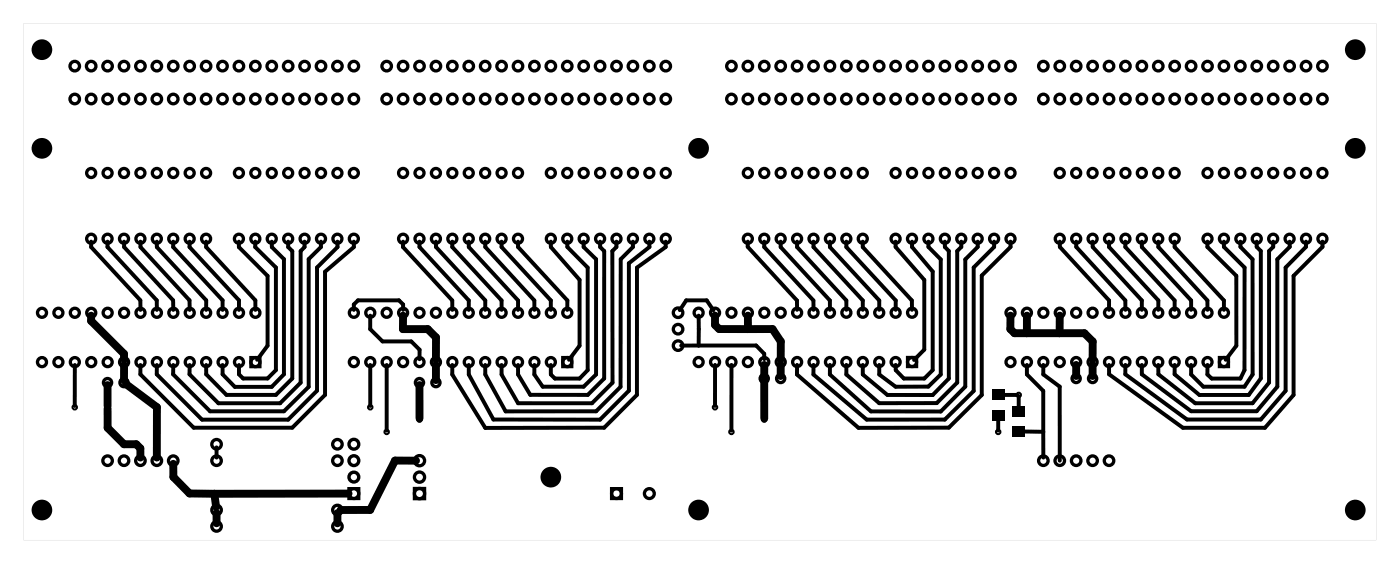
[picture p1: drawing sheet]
<svg xmlns="http://www.w3.org/2000/svg" width="217mm" height="87mm" viewBox="0 0 217 87" stroke-linecap="round" stroke-linejoin="round" font-family="sans-serif">
<g fill="#000">
<path d="M153.5 60.2h1.9v1.6h-1.9zM153.5 63.3h1.9v1.6h-1.9zM156.7 62.8h1.9v1.6h-1.9zM156.7 65.9h1.9v1.6h-1.9z"/>
<path d="M3.6 3.6v79.8h209.3v-79.8zM3.6 3.6h209.3v79.8h-209.3z"/>
<path d="M53.7 75.2v2.1h2.1v-2.1zM53.9 75.5v.2h1.6v-.2h-.2v1.6h.2v-.3h-1.6v.3h.3v-1.6z"/>
</g>
<g fill="none" stroke="#000" stroke-width=".51">
<path d="M38.8 55.2h1.4v1.4h-1.4zM87.1 55.2h1.4v1.4h-1.4zM140.4 55.2h1.4v1.4h-1.4zM188.7 55.2h1.4v1.4h-1.4zM64.1 75.5h1.6v1.5h-1.6zM94.6 75.5h1.5v1.5h-1.5z"/>
<circle cx="11.6" cy="10.2" r=".74"/>
<circle cx="11.6" cy="15.3" r=".74"/>
<circle cx="14.1" cy="10.2" r=".74"/>
<circle cx="14.1" cy="15.3" r=".74"/>
<circle cx="16.6" cy="10.2" r=".74"/>
<circle cx="16.6" cy="15.3" r=".74"/>
<circle cx="19.2" cy="15.3" r=".74"/>
<circle cx="19.2" cy="10.2" r=".74"/>
<circle cx="21.7" cy="15.3" r=".74"/>
<circle cx="21.7" cy="10.2" r=".74"/>
<circle cx="24.3" cy="15.3" r=".74"/>
<circle cx="24.3" cy="10.2" r=".74"/>
<circle cx="26.8" cy="15.3" r=".74"/>
<circle cx="26.8" cy="10.2" r=".74"/>
<circle cx="29.3" cy="15.3" r=".74"/>
<circle cx="29.3" cy="10.2" r=".74"/>
<circle cx="31.9" cy="10.2" r=".74"/>
<circle cx="31.9" cy="15.3" r=".74"/>
<circle cx="34.4" cy="15.3" r=".74"/>
<circle cx="34.4" cy="10.2" r=".74"/>
<circle cx="37" cy="15.3" r=".74"/>
<circle cx="37" cy="10.2" r=".74"/>
<circle cx="39.5" cy="15.3" r=".74"/>
<circle cx="39.5" cy="10.2" r=".74"/>
<circle cx="42" cy="15.3" r=".74"/>
<circle cx="42" cy="10.2" r=".74"/>
<circle cx="44.6" cy="15.3" r=".74"/>
<circle cx="44.6" cy="10.2" r=".74"/>
<circle cx="47.1" cy="15.3" r=".74"/>
<circle cx="47.1" cy="10.2" r=".74"/>
<circle cx="49.7" cy="15.3" r=".74"/>
<circle cx="49.7" cy="10.2" r=".74"/>
<circle cx="52.2" cy="15.3" r=".74"/>
<circle cx="52.2" cy="10.2" r=".74"/>
<circle cx="54.7" cy="10.2" r=".74"/>
<circle cx="54.7" cy="15.3" r=".74"/>
<circle cx="59.8" cy="15.3" r=".74"/>
<circle cx="59.8" cy="10.2" r=".74"/>
<circle cx="62.4" cy="15.3" r=".74"/>
<circle cx="62.4" cy="10.2" r=".74"/>
<circle cx="64.9" cy="10.2" r=".74"/>
<circle cx="64.9" cy="15.3" r=".74"/>
<circle cx="67.4" cy="15.3" r=".74"/>
<circle cx="67.4" cy="10.2" r=".74"/>
<circle cx="70" cy="15.3" r=".74"/>
<circle cx="70" cy="10.2" r=".74"/>
<circle cx="72.5" cy="10.2" r=".74"/>
<circle cx="72.5" cy="15.3" r=".74"/>
<circle cx="75.1" cy="15.3" r=".74"/>
<circle cx="75.1" cy="10.2" r=".74"/>
<circle cx="77.6" cy="15.3" r=".74"/>
<circle cx="77.6" cy="10.2" r=".74"/>
<circle cx="80.1" cy="15.3" r=".74"/>
<circle cx="80.1" cy="10.2" r=".74"/>
<circle cx="82.7" cy="15.3" r=".74"/>
<circle cx="82.7" cy="10.2" r=".74"/>
<circle cx="85.2" cy="10.2" r=".74"/>
<circle cx="85.2" cy="15.3" r=".74"/>
<circle cx="87.8" cy="10.2" r=".74"/>
<circle cx="87.8" cy="15.3" r=".74"/>
<circle cx="90.3" cy="10.2" r=".74"/>
<circle cx="90.3" cy="15.3" r=".74"/>
<circle cx="92.8" cy="15.3" r=".74"/>
<circle cx="92.8" cy="10.2" r=".74"/>
<circle cx="95.4" cy="15.3" r=".74"/>
<circle cx="95.4" cy="10.2" r=".74"/>
<circle cx="97.9" cy="10.2" r=".74"/>
<circle cx="97.9" cy="15.3" r=".74"/>
<circle cx="100.5" cy="10.2" r=".74"/>
<circle cx="100.5" cy="15.3" r=".74"/>
<circle cx="103" cy="15.3" r=".74"/>
<circle cx="103" cy="10.2" r=".74"/>
<circle cx="113.2" cy="15.3" r=".74"/>
<circle cx="113.2" cy="10.2" r=".74"/>
<circle cx="115.7" cy="15.3" r=".74"/>
<circle cx="115.7" cy="10.2" r=".74"/>
<circle cx="118.2" cy="15.3" r=".74"/>
<circle cx="118.2" cy="10.2" r=".74"/>
<circle cx="120.8" cy="15.3" r=".74"/>
<circle cx="120.8" cy="10.2" r=".74"/>
<circle cx="123.3" cy="10.2" r=".74"/>
<circle cx="123.3" cy="15.3" r=".74"/>
<circle cx="125.9" cy="15.3" r=".74"/>
<circle cx="125.9" cy="10.2" r=".74"/>
<circle cx="128.4" cy="15.3" r=".74"/>
<circle cx="128.4" cy="10.2" r=".74"/>
<circle cx="130.9" cy="15.3" r=".74"/>
<circle cx="130.9" cy="10.2" r=".74"/>
<circle cx="133.5" cy="15.3" r=".74"/>
<circle cx="133.5" cy="10.2" r=".74"/>
<circle cx="136" cy="10.2" r=".74"/>
<circle cx="136" cy="15.3" r=".74"/>
<circle cx="138.6" cy="10.2" r=".74"/>
<circle cx="138.6" cy="15.3" r=".74"/>
<circle cx="141.1" cy="15.3" r=".74"/>
<circle cx="141.1" cy="10.2" r=".74"/>
<circle cx="143.6" cy="15.3" r=".74"/>
<circle cx="143.6" cy="10.2" r=".74"/>
<circle cx="146.2" cy="15.3" r=".74"/>
<circle cx="146.2" cy="10.2" r=".74"/>
<circle cx="148.7" cy="10.2" r=".74"/>
<circle cx="148.7" cy="15.3" r=".74"/>
<circle cx="151.3" cy="15.3" r=".74"/>
<circle cx="151.3" cy="10.2" r=".74"/>
<circle cx="153.8" cy="10.2" r=".74"/>
<circle cx="153.8" cy="15.3" r=".74"/>
<circle cx="156.3" cy="10.2" r=".74"/>
<circle cx="156.3" cy="15.3" r=".74"/>
<circle cx="161.4" cy="10.2" r=".74"/>
<circle cx="161.4" cy="15.3" r=".74"/>
<circle cx="164" cy="15.3" r=".74"/>
<circle cx="164" cy="10.2" r=".74"/>
<circle cx="166.5" cy="15.3" r=".74"/>
<circle cx="166.5" cy="10.2" r=".74"/>
<circle cx="169" cy="10.2" r=".74"/>
<circle cx="169" cy="15.3" r=".74"/>
<circle cx="171.6" cy="15.3" r=".74"/>
<circle cx="171.6" cy="10.2" r=".74"/>
<circle cx="174.1" cy="10.2" r=".74"/>
<circle cx="174.1" cy="15.3" r=".74"/>
<circle cx="176.7" cy="15.3" r=".74"/>
<circle cx="176.7" cy="10.2" r=".74"/>
<circle cx="179.2" cy="10.2" r=".74"/>
<circle cx="179.2" cy="15.3" r=".74"/>
<circle cx="181.7" cy="10.2" r=".74"/>
<circle cx="181.7" cy="15.3" r=".74"/>
<circle cx="184.3" cy="15.3" r=".74"/>
<circle cx="184.3" cy="10.2" r=".74"/>
<circle cx="186.8" cy="15.3" r=".74"/>
<circle cx="186.8" cy="10.2" r=".74"/>
<circle cx="189.4" cy="15.3" r=".74"/>
<circle cx="189.4" cy="10.2" r=".74"/>
<circle cx="191.9" cy="15.3" r=".74"/>
<circle cx="191.9" cy="10.2" r=".74"/>
<circle cx="194.4" cy="15.3" r=".74"/>
<circle cx="194.4" cy="10.2" r=".74"/>
<circle cx="197" cy="10.2" r=".74"/>
<circle cx="197" cy="15.3" r=".74"/>
<circle cx="199.5" cy="15.3" r=".74"/>
<circle cx="199.5" cy="10.2" r=".74"/>
<circle cx="202.1" cy="15.3" r=".74"/>
<circle cx="202.1" cy="10.2" r=".74"/>
<circle cx="204.6" cy="10.2" r=".74"/>
<circle cx="204.6" cy="15.3" r=".74"/>
<circle cx="14.1" cy="36.9" r=".7"/>
<circle cx="14.1" cy="26.7" r=".7"/>
<circle cx="16.6" cy="36.9" r=".7"/>
<circle cx="16.6" cy="26.7" r=".7"/>
<circle cx="19.2" cy="36.9" r=".7"/>
<circle cx="19.2" cy="26.7" r=".7"/>
<circle cx="21.7" cy="36.9" r=".7"/>
<circle cx="21.7" cy="26.7" r=".7"/>
<circle cx="24.3" cy="36.9" r=".7"/>
<circle cx="24.3" cy="26.7" r=".7"/>
<circle cx="26.8" cy="36.9" r=".7"/>
<circle cx="26.8" cy="26.7" r=".7"/>
<circle cx="29.3" cy="36.9" r=".7"/>
<circle cx="29.3" cy="26.7" r=".7"/>
<circle cx="31.9" cy="36.9" r=".7"/>
<circle cx="31.9" cy="26.7" r=".7"/>
<circle cx="37" cy="36.9" r=".7"/>
<circle cx="37" cy="26.7" r=".7"/>
<circle cx="39.5" cy="36.9" r=".7"/>
<circle cx="39.5" cy="26.7" r=".7"/>
<circle cx="42" cy="36.9" r=".7"/>
<circle cx="42" cy="26.7" r=".7"/>
<circle cx="44.6" cy="36.9" r=".7"/>
<circle cx="44.6" cy="26.7" r=".7"/>
<circle cx="47.1" cy="36.9" r=".7"/>
<circle cx="47.1" cy="26.7" r=".7"/>
<circle cx="49.7" cy="36.9" r=".7"/>
<circle cx="49.7" cy="26.7" r=".7"/>
<circle cx="52.2" cy="36.9" r=".7"/>
<circle cx="52.2" cy="26.7" r=".7"/>
<circle cx="54.7" cy="36.9" r=".7"/>
<circle cx="54.7" cy="26.7" r=".7"/>
<circle cx="62.4" cy="36.9" r=".7"/>
<circle cx="62.4" cy="26.7" r=".7"/>
<circle cx="64.9" cy="36.9" r=".7"/>
<circle cx="64.9" cy="26.7" r=".7"/>
<circle cx="67.4" cy="36.9" r=".7"/>
<circle cx="67.4" cy="26.7" r=".7"/>
<circle cx="70" cy="36.9" r=".7"/>
<circle cx="70" cy="26.7" r=".7"/>
<circle cx="72.5" cy="36.9" r=".7"/>
<circle cx="72.5" cy="26.7" r=".7"/>
<circle cx="75.1" cy="36.9" r=".7"/>
<circle cx="75.1" cy="26.7" r=".7"/>
<circle cx="77.6" cy="36.9" r=".7"/>
<circle cx="77.6" cy="26.7" r=".7"/>
<circle cx="80.1" cy="36.9" r=".7"/>
<circle cx="80.1" cy="26.7" r=".7"/>
<circle cx="85.2" cy="36.9" r=".7"/>
<circle cx="85.2" cy="26.7" r=".7"/>
<circle cx="87.8" cy="36.9" r=".7"/>
<circle cx="87.8" cy="26.7" r=".7"/>
<circle cx="90.3" cy="36.9" r=".7"/>
<circle cx="90.3" cy="26.7" r=".7"/>
<circle cx="92.8" cy="36.9" r=".7"/>
<circle cx="92.8" cy="26.7" r=".7"/>
<circle cx="95.4" cy="36.9" r=".7"/>
<circle cx="95.4" cy="26.7" r=".7"/>
<circle cx="97.9" cy="36.9" r=".7"/>
<circle cx="97.9" cy="26.7" r=".7"/>
<circle cx="100.5" cy="36.9" r=".7"/>
<circle cx="100.5" cy="26.7" r=".7"/>
<circle cx="103" cy="36.9" r=".7"/>
<circle cx="103" cy="26.7" r=".7"/>
<circle cx="115.7" cy="36.9" r=".7"/>
<circle cx="115.7" cy="26.7" r=".7"/>
<circle cx="118.2" cy="36.9" r=".7"/>
<circle cx="118.2" cy="26.7" r=".7"/>
<circle cx="120.8" cy="36.9" r=".7"/>
<circle cx="120.8" cy="26.7" r=".7"/>
<circle cx="123.3" cy="36.9" r=".7"/>
<circle cx="123.3" cy="26.7" r=".7"/>
<circle cx="125.9" cy="36.9" r=".7"/>
<circle cx="125.9" cy="26.7" r=".7"/>
<circle cx="128.4" cy="36.9" r=".7"/>
<circle cx="128.4" cy="26.7" r=".7"/>
<circle cx="130.9" cy="36.9" r=".7"/>
<circle cx="130.9" cy="26.7" r=".7"/>
<circle cx="133.5" cy="36.9" r=".7"/>
<circle cx="133.5" cy="26.7" r=".7"/>
<circle cx="138.6" cy="36.9" r=".7"/>
<circle cx="138.6" cy="26.7" r=".7"/>
<circle cx="141.1" cy="36.9" r=".7"/>
<circle cx="141.1" cy="26.7" r=".7"/>
<circle cx="143.6" cy="36.9" r=".7"/>
<circle cx="143.6" cy="26.7" r=".7"/>
<circle cx="146.2" cy="36.9" r=".7"/>
<circle cx="146.2" cy="26.7" r=".7"/>
<circle cx="148.7" cy="36.9" r=".7"/>
<circle cx="148.7" cy="26.7" r=".7"/>
<circle cx="151.3" cy="36.9" r=".7"/>
<circle cx="151.3" cy="26.7" r=".7"/>
<circle cx="153.8" cy="36.9" r=".7"/>
<circle cx="153.8" cy="26.7" r=".7"/>
<circle cx="156.3" cy="36.9" r=".7"/>
<circle cx="156.3" cy="26.7" r=".7"/>
<circle cx="164" cy="36.9" r=".7"/>
<circle cx="164" cy="26.7" r=".7"/>
<circle cx="166.5" cy="36.9" r=".7"/>
<circle cx="166.5" cy="26.7" r=".7"/>
<circle cx="169" cy="36.9" r=".7"/>
<circle cx="169" cy="26.7" r=".7"/>
<circle cx="171.6" cy="36.9" r=".7"/>
<circle cx="171.6" cy="26.7" r=".7"/>
<circle cx="174.1" cy="36.9" r=".7"/>
<circle cx="174.1" cy="26.7" r=".7"/>
<circle cx="176.7" cy="36.9" r=".7"/>
<circle cx="176.7" cy="26.7" r=".7"/>
<circle cx="179.2" cy="36.9" r=".7"/>
<circle cx="179.2" cy="26.7" r=".7"/>
<circle cx="181.7" cy="36.9" r=".7"/>
<circle cx="181.7" cy="26.7" r=".7"/>
<circle cx="186.8" cy="36.9" r=".7"/>
<circle cx="186.8" cy="26.7" r=".7"/>
<circle cx="189.4" cy="36.9" r=".7"/>
<circle cx="189.4" cy="26.7" r=".7"/>
<circle cx="191.9" cy="36.9" r=".7"/>
<circle cx="191.9" cy="26.7" r=".7"/>
<circle cx="194.4" cy="36.9" r=".7"/>
<circle cx="194.4" cy="26.7" r=".7"/>
<circle cx="197" cy="36.9" r=".7"/>
<circle cx="197" cy="26.7" r=".7"/>
<circle cx="199.5" cy="36.9" r=".7"/>
<circle cx="199.5" cy="26.7" r=".7"/>
<circle cx="202.1" cy="36.9" r=".7"/>
<circle cx="202.1" cy="26.7" r=".7"/>
<circle cx="204.6" cy="36.9" r=".7"/>
<circle cx="204.6" cy="26.7" r=".7"/>
<circle cx="6.5" cy="55.9" r=".7"/>
<circle cx="6.5" cy="48.3" r=".7"/>
<circle cx="9" cy="55.9" r=".7"/>
<circle cx="9" cy="48.3" r=".7"/>
<circle cx="11.6" cy="55.9" r=".7"/>
<circle cx="11.6" cy="48.3" r=".7"/>
<circle cx="14.1" cy="55.9" r=".7"/>
<circle cx="14.1" cy="48.3" r=".7"/>
<circle cx="16.6" cy="59.1" r=".64"/>
<circle cx="16.7" cy="55.9" r=".7"/>
<circle cx="16.7" cy="48.3" r=".7"/>
<circle cx="19.2" cy="59.1" r=".64"/>
<circle cx="19.2" cy="55.9" r=".7"/>
<circle cx="19.2" cy="48.3" r=".7"/>
<circle cx="21.7" cy="55.9" r=".7"/>
<circle cx="21.7" cy="48.3" r=".7"/>
<circle cx="24.3" cy="55.9" r=".7"/>
<circle cx="24.3" cy="48.3" r=".7"/>
<circle cx="26.8" cy="55.9" r=".7"/>
<circle cx="26.8" cy="48.3" r=".7"/>
<circle cx="29.4" cy="55.9" r=".7"/>
<circle cx="29.4" cy="48.3" r=".7"/>
<circle cx="31.9" cy="55.9" r=".7"/>
<circle cx="31.9" cy="48.3" r=".7"/>
<circle cx="34.4" cy="55.9" r=".7"/>
<circle cx="34.4" cy="48.3" r=".7"/>
<circle cx="37" cy="55.9" r=".7"/>
<circle cx="37" cy="48.3" r=".7"/>
<circle cx="39.5" cy="55.9" r=".7"/>
<circle cx="39.5" cy="48.3" r=".7"/>
<circle cx="54.7" cy="55.9" r=".7"/>
<circle cx="54.7" cy="48.3" r=".7"/>
<circle cx="57.3" cy="55.9" r=".7"/>
<circle cx="57.3" cy="48.3" r=".7"/>
<circle cx="59.8" cy="55.9" r=".7"/>
<circle cx="59.8" cy="48.3" r=".7"/>
<circle cx="62.4" cy="55.9" r=".7"/>
<circle cx="62.4" cy="48.3" r=".7"/>
<circle cx="64.9" cy="59.1" r=".64"/>
<circle cx="64.9" cy="55.9" r=".7"/>
<circle cx="64.9" cy="48.3" r=".7"/>
<circle cx="67.4" cy="59.1" r=".64"/>
<circle cx="67.4" cy="55.9" r=".7"/>
<circle cx="67.4" cy="48.3" r=".7"/>
<circle cx="70" cy="55.9" r=".7"/>
<circle cx="70" cy="48.3" r=".7"/>
<circle cx="72.5" cy="55.9" r=".7"/>
<circle cx="72.5" cy="48.3" r=".7"/>
<circle cx="75.1" cy="55.9" r=".7"/>
<circle cx="75.1" cy="48.3" r=".7"/>
<circle cx="77.6" cy="55.9" r=".7"/>
<circle cx="77.6" cy="48.3" r=".7"/>
<circle cx="80.1" cy="55.9" r=".7"/>
<circle cx="80.1" cy="48.3" r=".7"/>
<circle cx="82.7" cy="55.9" r=".7"/>
<circle cx="82.7" cy="48.3" r=".7"/>
<circle cx="85.2" cy="55.9" r=".7"/>
<circle cx="85.2" cy="48.3" r=".7"/>
<circle cx="87.8" cy="55.9" r=".7"/>
<circle cx="87.8" cy="48.3" r=".7"/>
<circle cx="104.9" cy="50.9" r=".74"/>
<circle cx="104.9" cy="53.4" r=".74"/>
<circle cx="104.9" cy="48.3" r=".74"/>
<circle cx="108.1" cy="55.9" r=".7"/>
<circle cx="108.1" cy="48.3" r=".7"/>
<circle cx="110.6" cy="55.9" r=".7"/>
<circle cx="110.6" cy="48.3" r=".7"/>
<circle cx="113.2" cy="55.9" r=".7"/>
<circle cx="113.2" cy="48.3" r=".7"/>
<circle cx="115.7" cy="55.9" r=".7"/>
<circle cx="115.7" cy="48.3" r=".7"/>
<circle cx="118.2" cy="58.5" r=".64"/>
<circle cx="118.3" cy="55.9" r=".7"/>
<circle cx="118.3" cy="48.3" r=".7"/>
<circle cx="120.8" cy="58.5" r=".64"/>
<circle cx="120.8" cy="55.9" r=".7"/>
<circle cx="120.8" cy="48.3" r=".7"/>
<circle cx="123.3" cy="55.9" r=".7"/>
<circle cx="123.3" cy="48.3" r=".7"/>
<circle cx="125.9" cy="55.9" r=".7"/>
<circle cx="125.9" cy="48.3" r=".7"/>
<circle cx="128.4" cy="55.9" r=".7"/>
<circle cx="128.4" cy="48.3" r=".7"/>
<circle cx="131" cy="55.9" r=".7"/>
<circle cx="131" cy="48.3" r=".7"/>
<circle cx="133.5" cy="55.9" r=".7"/>
<circle cx="133.5" cy="48.3" r=".7"/>
<circle cx="136" cy="55.9" r=".7"/>
<circle cx="136" cy="48.3" r=".7"/>
<circle cx="138.6" cy="55.9" r=".7"/>
<circle cx="138.6" cy="48.3" r=".7"/>
<circle cx="141.1" cy="55.9" r=".7"/>
<circle cx="141.1" cy="48.3" r=".7"/>
<circle cx="156.3" cy="55.9" r=".7"/>
<circle cx="156.3" cy="48.3" r=".7"/>
<circle cx="158.9" cy="55.9" r=".7"/>
<circle cx="158.9" cy="48.3" r=".7"/>
<circle cx="161.4" cy="55.9" r=".7"/>
<circle cx="161.4" cy="48.3" r=".7"/>
<circle cx="164" cy="55.9" r=".7"/>
<circle cx="164" cy="48.3" r=".7"/>
<circle cx="166.5" cy="58.5" r=".64"/>
<circle cx="166.5" cy="55.9" r=".7"/>
<circle cx="166.5" cy="48.3" r=".7"/>
<circle cx="169" cy="55.9" r=".7"/>
<circle cx="169" cy="48.3" r=".7"/>
<circle cx="169" cy="58.5" r=".64"/>
<circle cx="171.6" cy="55.9" r=".7"/>
<circle cx="171.6" cy="48.3" r=".7"/>
<circle cx="174.1" cy="55.9" r=".7"/>
<circle cx="174.1" cy="48.3" r=".7"/>
<circle cx="176.7" cy="55.9" r=".7"/>
<circle cx="176.7" cy="48.3" r=".7"/>
<circle cx="179.2" cy="55.9" r=".7"/>
<circle cx="179.2" cy="48.3" r=".7"/>
<circle cx="181.7" cy="55.9" r=".7"/>
<circle cx="181.7" cy="48.3" r=".7"/>
<circle cx="184.3" cy="55.9" r=".7"/>
<circle cx="184.3" cy="48.3" r=".7"/>
<circle cx="186.8" cy="55.9" r=".7"/>
<circle cx="186.8" cy="48.3" r=".7"/>
<circle cx="189.4" cy="55.9" r=".7"/>
<circle cx="189.4" cy="48.3" r=".7"/>
<circle cx="16.6" cy="71.2" r=".74"/>
<circle cx="19.2" cy="71.2" r=".74"/>
<circle cx="21.7" cy="71.2" r=".74"/>
<circle cx="24.3" cy="71.2" r=".74"/>
<circle cx="26.8" cy="71.2" r=".74"/>
<circle cx="33.5" cy="78.8" r=".74"/>
<circle cx="33.5" cy="71.2" r=".74"/>
<circle cx="33.5" cy="68.6" r=".74"/>
<circle cx="52.2" cy="71.2" r=".74"/>
<circle cx="52.2" cy="78.8" r=".74"/>
<circle cx="52.2" cy="68.6" r=".74"/>
<circle cx="54.7" cy="76.3" r=".76"/>
<circle cx="64.9" cy="76.3" r=".79"/>
<circle cx="64.9" cy="73.7" r=".79"/>
<circle cx="64.9" cy="71.2" r=".79"/>
<circle cx="95.4" cy="76.3" r=".76"/>
<circle cx="100.5" cy="76.3" r=".76"/>
<circle cx="161.4" cy="71.2" r=".74"/>
<circle cx="164" cy="71.2" r=".74"/>
<circle cx="166.5" cy="71.2" r=".74"/>
<circle cx="169" cy="71.2" r=".74"/>
<circle cx="171.6" cy="71.2" r=".74"/>
<circle cx="33.5" cy="81.3" r=".74"/>
<circle cx="52.2" cy="81.3" r=".74"/>
</g>
<g fill="#000">
<circle cx="6.5" cy="7.7" r="1.6"/>
<circle cx="209.7" cy="7.7" r="1.6"/>
<circle cx="6.5" cy="22.9" r="1.6"/>
<circle cx="108.1" cy="22.9" r="1.6"/>
<circle cx="209.7" cy="22.9" r="1.6"/>
<circle cx="6.5" cy="78.8" r="1.6"/>
<circle cx="85.2" cy="73.7" r="1.6"/>
<circle cx="108.1" cy="78.8" r="1.6"/>
<circle cx="209.7" cy="78.8" r="1.6"/>
</g>
<g fill="none" stroke="#000" stroke-width=".3">
<circle cx="11.6" cy="62.9" r=".35"/>
<circle cx="16.6" cy="62.9" r=".35"/>
<circle cx="57.3" cy="62.9" r=".35"/>
<circle cx="59.8" cy="66.7" r=".35"/>
<circle cx="64.9" cy="64.8" r=".35"/>
<circle cx="110.6" cy="62.9" r=".35"/>
<circle cx="113.2" cy="66.7" r=".35"/>
<circle cx="118.2" cy="64.8" r=".35"/>
<circle cx="154.4" cy="66.7" r=".35"/>
<circle cx="157.6" cy="61" r=".35"/>
</g>
<g fill="none" stroke="#000" stroke-width=".52">
<circle cx="54.8" cy="71.2" r=".76"/>
<circle cx="54.8" cy="73.7" r=".76"/>
<circle cx="54.8" cy="68.6" r=".76"/>
</g>
<g fill="none" stroke="#000" stroke-width="1.2">
<path d="M14.1 48.8v.8l5.1 5.1v.8M16.6 59.5v3.2M19.2 56.4v2.3M19.5 59.3l4.8 3.6v7.8M62.4 48.8l-.1 2h3.9l1.3 1.3-.1 3.4M64.9 59.5v5.1M67.4 56.4v2.3M110.6 48.8v1.4l.7 .6h8.2l1.3 2v2.7M115.7 48.8v2M118.2 58.9v5.7M118.2 56.4v1.7M120.8 56.4v1.7"/>
<path d="M156.3 48.8v2l.7 .7h10.8l1.3 1.3-.1 2.7M158.9 48.8v2.7M164 48.8l-.1 2.7M166.5 56.4v1.7M169 56.4v1.7M16.6 63.1l.1 3 2.5 2.5h1.9l.6 .7v1.4M26.8 71.7v2l2.5 2.5 3.9 .1M33.2 76.3l.2 2M33.5 79.3v1.5M52.2 79.3v1.6M53.9 76.3h-20.7M64.4 71.2h-3.3l-3.8 7.6h-4.6"/>
</g>
<g fill="none" stroke="#000" stroke-width=".61">
<path d="M14.1 37.3v.9l7.6 8.2v1.5M16.6 37.3v.9l7.7 8.2v1.5M19.2 37.3v.9l7.6 8.2v1.5M21.7 37.3v.9l7.6 8.2v1.5M24.3 37.3v.9l7.6 8.2v1.5M26.8 37.3v.9l7.6 8.2v1.5M29.3 37.3v.9l7.7 8.2v1.5M31.9 37.3v.9l7.6 8.2v1.5M37 37.3v.9l4.4 4.4v10.8l-1.6 2.2M39.5 37.3v.9l3.2 3.1v15.9l-1.3 1.3h-3.8l-.6-.7v-1.4M42 37.3l.1 .9 1.8 1.8v17.8l-1.9 2h-5.7l-1.9-2v-1.4M44.6 37.3v.9l.6 .6v19.7l-2.5 2.5h-7.7l-3.1-3.2v-1.4"/>
<path d="M47.1 37.3v.9l-.6 .6v20.3l-3.2 3.2h-9.5l-4.5-4.5v-1.4M49.7 37.3l-.1 .9-1.8 1.8v19.8l-3.9 3.7h-11.4l-5.7-5.7v-1.4M52.2 37.3v.9l-3.2 3.1v19.1l-4.4 4.4h-13.3l-7-7v-1.4M54.7 37.3l.1 .9-4.5 3.8v19l-5.1 5.1h-15.2l-8.3-8.3v-1.4M62.4 37.3l-.1 .9 7.7 8.2v1.5M64.9 37.3v.9l7.6 8.2v1.5M67.4 37.3l.1 .9 7.6 8.2v1.5M70 37.3v.9l7.6 8.2v1.5M72.5 37.3v.9l7.7 8.2-.1 1.5M75.1 37.3v.9l7.6 8.2v1.5M77.6 37.3v.9l7.6 8.2v1.5M80.1 37.3l.1 .9 7.6 8.2v1.5"/>
<path d="M85.2 37.3v.9l4.5 5v10.2l-1.7 2.2M87.8 37.3v.9l3.1 3.1v15.9l-1.2 1.3h-3.8l-.7-.6v-1.5M90.3 37.3v.9l1.9 1.8v17.9l-1.9 1.8h-6.3l-1.3-1.8v-1.5M92.8 37.3l.1 .9 .6 .6v19.7l-2.6 2.5h-8.9l-1.8-3.1-.1-1.5M95.4 37.3v.9l-.7 .6 .1 20.3-3.2 3.2h-11.4l-2.6-4.4v-1.5M97.9 37.3v.9l-1.9 1.8v19.8l-3.8 3.7-14 .1-3.1-5.7v-1.5M100.5 37.3v.9l-3.2 2.5v19.7l-4.5 4.4h-16.5l-3.8-6.9v-1.5M103 37.3v.9l-4.4 3.1-.1 19.7-5 5.1h-18.4l-5.1-8.2v-1.5M115.7 37.3v.8l7.6 8.3v1.5M118.2 37.3v.9l7.7 8.2v1.5M120.8 37.3v.9l7.6 8.2v1.5M123.3 37.3v.9l7.6 8.2v1.5"/>
<path d="M125.9 37.3v.9l7.6 8.2v1.5M128.4 37.3v.9l7.6 8.2v1.5M130.9 37.3v.9l7.7 8.2v1.5M133.5 37.3v.9l7.6 8.2v1.5M138.6 37.3v.9l4.4 5.1v10.7l-1.6 1.6M141.1 37.3v.9l3.2 3.8v15.2l-1.3 1.3h-3.2l-1.2-1.3v-.8M143.6 37.3v.9l2 1.9v17.8l-2 1.8h-5l-2.6-1.8v-1.5M146.2 37.3v.9l.6 .6v19.7l-2.5 2.5h-7l-3.8-3.1v-1.5M148.7 37.3v.9l-.6 .6v20.3l-3.2 3.2h-8.9l-5.1-4.4v-1.5M151.3 37.3v.9l-2 1.9v19.6l-3.7 3.9h-10.8l-6.4-5.7v-1.5M153.8 37.3v.9l-3.2 3.1v19.1l-4.4 4.4h-12.1l-8.2-6.9v-1.5M156.3 37.3l.1 .9-4.5 4.4v18.4l-5.1 5.1h-14l-9.5-8.2v-1.5"/>
<path d="M164 37.3v.9l7.6 8.2v1.5M166.5 37.3v.9l7.6 8.2v1.5M169.1 37.3v.9l7.6 8.2v1.5M171.6 37.3v.9l7.6 8.2v1.5M174.1 37.3v.9l7.6 8.2v1.5M176.7 37.3v.9l7.6 8.2v1.5M179.2 37.3v.9l7.6 8.2v1.5M181.7 37.3v.9l7.7 8.2v1.5M186.8 37.3v.9l4.5 4.4v10.8l-1.7 2.2M189.4 37.3v.8l3.2 3.2-.1 15.9-.6 1.3h-4.4l-.7-.6v-1.5M191.9 37.3v.8l1.9 2v17.8l-1.3 1.8h-6.3l-1.9-1.8v-1.5M194.4 37.3v.8l.7 .7v19.7l-1.9 2.5h-7.6l-3.9-3.2v-1.4"/>
<path d="M197 37.3v.8l-.7 .7v20.3l-2.5 3.2h-8.9l-5.7-4.5v-1.4M199.5 37.3v.8l-1.9 2v19.6l-3.2 3.8h-10.1l-7.6-5.7v-1.4M202.1 37.3v.8l-3.2 3.2v19.1l-3.8 4.4h-11.4l-9.6-7v-1.4M204.6 37.3v.8l-4.5 4.5v18.4l-4.4 5.1h-12.7M11.6 56.4v6.3M54.7 47.9v-.9l.7-.6h6.3l.7 .6v.9M57.3 48.8v2l1.9 2h4.4l1.3 1.2v1.5M57.3 56.4v6.3M59.8 56.4v10.1M105.2 47.9l1-1.5h3.1l1.1 1.5M108.1 53.4h8.9l1.2 1.3v.8M108.1 53.4h-2.7"/>
<path d="M108.1 48.8v4.6M110.6 56.4v6.3M113.2 56.4v10.1M158.9 56.4v1.4l2.5 2.6v6.3M161.4 56.4v1.4l2.6 1.9v11.5M171.6 56.4v1.4l11.4 8.3M33.5 69.1v1.6M154.4 64.8v1.7M155.2 61h2.2M157.6 61.2v1.7M158.4 66.7h3M161.4 66.7v4"/>
</g>
</svg>
